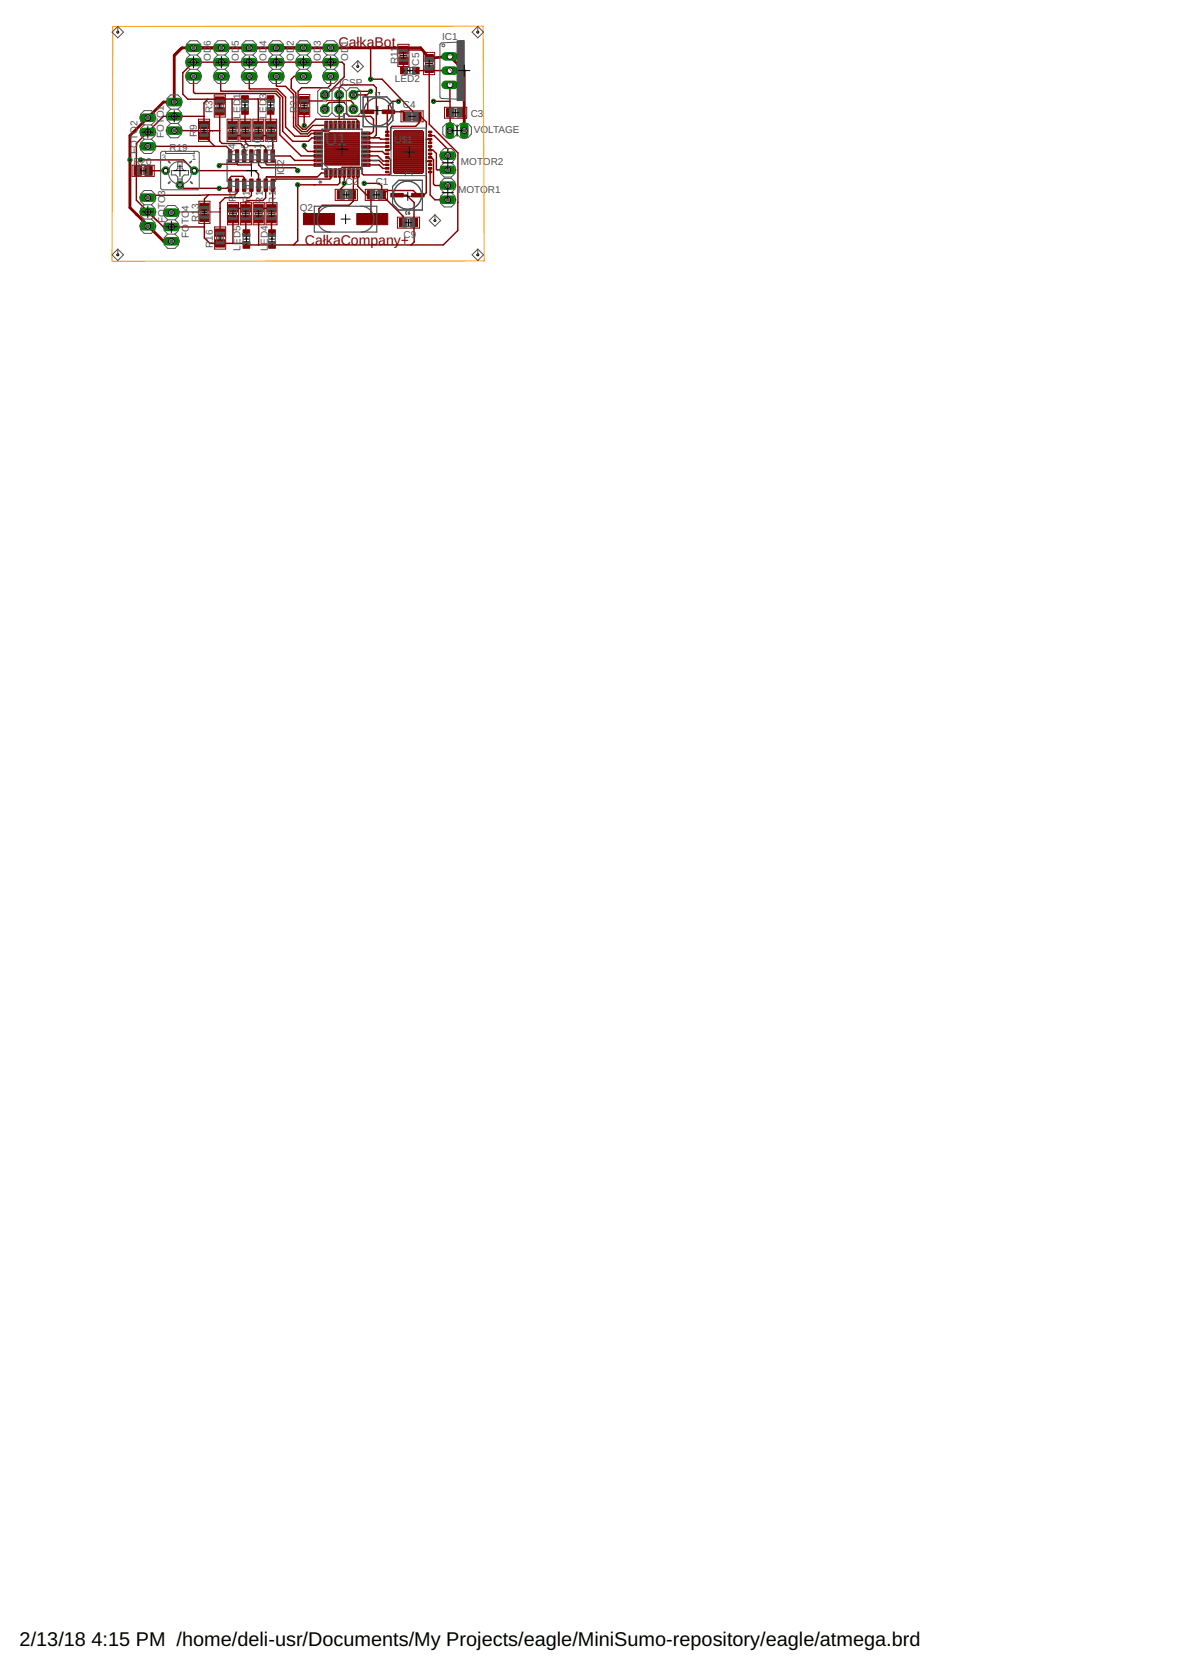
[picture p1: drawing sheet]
<svg xmlns="http://www.w3.org/2000/svg" width="210mm" height="297mm" viewBox="0 0 210 297" stroke-linecap="round" stroke-linejoin="round" font-family="sans-serif">
<defs><g id="words">
<g font-size="3.5">
<text x="3.5" y="292.5">2/13/18</text>
<text x="16.3" y="292.5">4:15 PM /home/deli-usr/Documents/My Projects/eagle/MiniSumo-repository/eagle/atmega.brd</text>
</g>
<text font-size="2.9" fill="#505050" x="57.8" y="25.8">U1</text>
<g font-size="2.5" fill="#800000">
<text x="60.2" y="8.4">CałkaBot</text>
<text x="54.2" y="43.5">CałkaCompany+</text>
</g>
<g font-size="1.8" fill="#505050">
<text x="37.5" y="10.8" transform="rotate(-90 37.5 10.8)">OD</text>
<text x="37.5" y="8.2" transform="rotate(-90 37.5 8.2)">6</text>
<text x="42.4" y="10.8" transform="rotate(-90 42.4 10.8)">OD</text>
<text x="42.4" y="8.2" transform="rotate(-90 42.4 8.2)">5</text>
<text x="47.4" y="10.8" transform="rotate(-90 47.4 10.8)">OD</text>
<text x="47.4" y="8.2" transform="rotate(-90 47.4 8.2)">4</text>
<text x="52.2" y="10.8" transform="rotate(-90 52.2 10.8)">OD</text>
<text x="52.2" y="8.2" transform="rotate(-90 52.2 8.2)">2</text>
<text x="57" y="10.8" transform="rotate(-90 57 10.8)">OD</text>
<text x="57" y="8.2" transform="rotate(-90 57 8.2)">3</text>
<text x="61.9" y="10.8" transform="rotate(-90 61.9 10.8)">OD</text>
<text x="61.9" y="8.2" transform="rotate(-90 61.9 8.2)">1</text>
<text x="70.7" y="11.4" transform="rotate(-90 70.7 11.4)">R11</text>
<text x="74.5" y="11.7" transform="rotate(-90 74.5 11.7)">C5</text>
<text x="78.6" y="7.1">IC1</text>
<text x="80.6" y="10.4" transform="rotate(-90 80.6 10.4)">1</text>
<text x="42.8" y="17.6" transform="rotate(-90 42.8 17.6)">1</text>
<text x="47.3" y="17.6" transform="rotate(-90 47.3 17.6)">3</text>
<text x="60.3" y="15.2">ICSP</text>
<text x="70.2" y="14.6">LED2</text>
<text x="80.6" y="15.5" transform="rotate(-90 80.6 15.5)">3</text>
<text x="80.6" y="12.9" transform="rotate(-90 80.6 12.9)">2</text>
<text x="35" y="23.1" transform="rotate(-90 35 23.1)">9</text>
<text x="37.8" y="20.1" transform="rotate(-90 37.8 20.1)">R3</text>
<text x="42.8" y="21.1" transform="rotate(-90 42.8 21.1)">LED</text>
<text x="47.3" y="21.1" transform="rotate(-90 47.3 21.1)">LED</text>
<text x="52.8" y="20" transform="rotate(-90 52.8 20)">R21</text>
<text x="71.6" y="19.2">C4</text>
<text x="83.7" y="20.8">C3</text>
<text x="84.2" y="23.7">VOLTAGE</text>
<text x="23.7" y="29.3">R20</text>
<text x="24.4" y="27.4" transform="rotate(-90 24.4 27.4)">FOTO2</text>
<text x="29.1" y="24.6" transform="rotate(-90 29.1 24.6)">FOTO1</text>
<text x="30.1" y="26.8">R19</text>
<text x="35" y="24.4" transform="rotate(-90 35 24.4)">R</text>
<text x="41.8" y="27.7" transform="rotate(-90 41.8 27.7)">R4</text>
<text x="44.1" y="27.7" transform="rotate(-90 44.1 27.7)">R6</text>
<text x="46.4" y="27.7" transform="rotate(-90 46.4 27.7)">R1</text>
<text x="46.4" y="25.4" transform="rotate(-90 46.4 25.4)">0</text>
<text x="48.7" y="27.7" transform="rotate(-90 48.7 27.7)">R12</text>
<text x="50.5" y="29.4" transform="rotate(-90 50.5 29.4)">2</text>
<text x="70.1" y="25.5">U$1</text>
<text x="81.9" y="29.3">MOTOR2</text>
<text x="41.9" y="35.9" transform="rotate(-90 41.9 35.9)">R</text>
<text x="41.9" y="34.6" transform="rotate(-90 41.9 34.6)">17</text>
<text x="50.5" y="31.2" transform="rotate(-90 50.5 31.2)">IC</text>
<text x="57.8" y="32.7" transform="rotate(-90 57.8 32.7)">*</text>
<text x="61.4" y="32.9">C2</text>
<text x="66.8" y="32.9">C1</text>
<text x="81.4" y="34.3">MOTOR1</text>
<text x="29.4" y="39.7" transform="rotate(-90 29.4 39.7)">FOTO3</text>
<text x="33.6" y="39.9" transform="rotate(-90 33.6 39.9)">TO</text>
<text x="33.6" y="37.4" transform="rotate(-90 33.6 37.4)">4</text>
<text x="35.3" y="39.5" transform="rotate(-90 35.3 39.5)">R1</text>
<text x="35.3" y="37.2" transform="rotate(-90 35.3 37.2)">3</text>
<text x="44.4" y="36.1" transform="rotate(-90 44.4 36.1)">R18</text>
<text x="46.7" y="36.2" transform="rotate(-90 46.7 36.2)">R14</text>
<text x="49" y="36.2" transform="rotate(-90 49 36.2)">R15</text>
<text x="53.3" y="37.4">Q2</text>
<text x="33.6" y="42.3" transform="rotate(-90 33.6 42.3)">FO</text>
<text x="37.9" y="44.1" transform="rotate(-90 37.9 44.1)">R16</text>
<text x="42.8" y="44.5" transform="rotate(-90 42.8 44.5)">LED5</text>
<text x="47.6" y="44.5" transform="rotate(-90 47.6 44.5)">LED4</text>
<text x="71.7" y="42.4">C9</text>
</g>
<g font-size="1.4" fill="#505050">
<text x="28.8" y="28.5">3</text>
<text x="34.1" y="28.5">1</text>
</g>
</g></defs>
<g fill="#800000" stroke="#800000" stroke-width=".18">
<path d="M67.2 33.9h1.3v1.5h-1.3z"/>
<path d="M65.3 33.9h1.3v1.5h-1.3z"/>
<path d="M59.9 33.9h1.4v1.5h-1.4z"/>
<path d="M61.8 33.9h1.4v1.5h-1.4z"/>
<path d="M81.3 19.3h1.3v1.5h-1.3z"/>
<path d="M79.4 19.3h1.3v1.5h-1.3z"/>
<path d="M73.5 19.9h1.3v1.5h-1.3z"/>
<path d="M71.6 19.9h1.3v1.5h-1.3z"/>
<path d="M75.5 9.7h1.5v1.3h-1.5z"/>
<path d="M75.5 11.6h1.5v1.3h-1.5z"/>
<path d="M73.2 34.4h2.2v.6h-2.2z"/>
<path d="M69.5 34.4h2.2v.6h-2.2z"/>
<path d="M64.2 19.6h2.2v.6h-2.2z"/>
<path d="M67.9 19.6h2.2v.6h-2.2z"/>
<path d="M71 38.8h1.3v1.5h-1.3z"/>
<path d="M72.9 38.8h1.3v1.5h-1.3z"/>
<path d="M46.9 26.6h.6v2.2h-.6z"/>
<path d="M46.9 31.8h.6v2.2h-.6z"/>
<path d="M48.2 26.6h.6v2.2h-.6z"/>
<path d="M45.7 26.6h.5v2.2h-.5z"/>
<path d="M44.4 26.6h.6v2.2h-.6z"/>
<path d="M48.2 31.8h.6v2.2h-.6z"/>
<path d="M45.7 31.8h.5v2.2h-.5z"/>
<path d="M44.4 31.8h.6v2.2h-.6z"/>
<path d="M41.8 26.6h.6v2.2h-.6z"/>
<path d="M41.8 31.8h.6v2.2h-.6z"/>
<path d="M43.1 26.6h.6v2.2h-.6z"/>
<path d="M40.6 26.6h.6v2.2h-.6z"/>
<path d="M43.1 31.8h.6v2.2h-.6z"/>
<path d="M40.6 31.8h.6v2.2h-.6z"/>
<path d="M42.9 19.1h1.2v1.2h-1.2z"/>
<path d="M42.9 17h1.2v1.2h-1.2z"/>
<path d="M71.2 12h1.2v1.1h-1.2z"/>
<path d="M73.3 12h1.2v1.1h-1.2z"/>
<path d="M47.5 19.1h1.2v1.2h-1.2z"/>
<path d="M47.5 17h1.2v1.2h-1.2z"/>
<path d="M47.8 40.9h1.1v1.1h-1.1z"/>
<path d="M47.8 42.9h1.1v1.2h-1.1z"/>
<path d="M43.2 40.9h1.2v1.1h-1.2z"/>
<path d="M43.2 42.9h1.2v1.2h-1.2z"/>
<path d="M53.9 38h5.5v1.9h-5.5z"/>
<path d="M63.4 38h5.5v1.9h-5.5z"/>
<path d="M45.1 23.5h1.6v1.3h-1.6z"/>
<path d="M45.1 21.5h1.6v1.4h-1.6z"/>
<path d="M70.9 8.2h1.6v1.3h-1.6z"/>
<path d="M70.9 10.1h1.6v1.4h-1.6z"/>
<path d="M47.4 23.5h1.6v1.3h-1.6z"/>
<path d="M47.4 21.5h1.6v1.4h-1.6z"/>
<path d="M35.5 36.1h1.6v1.3h-1.6z"/>
<path d="M35.5 38h1.6v1.3h-1.6z"/>
<path d="M45.2 36.4h1.6v1.3h-1.6z"/>
<path d="M45.2 38.3h1.6v1.3h-1.6z"/>
<path d="M47.5 36.4h1.6v1.3h-1.6z"/>
<path d="M47.5 38.3h1.6v1.3h-1.6z"/>
<path d="M38.3 40.7h1.6v1.3h-1.6z"/>
<path d="M38.3 42.6h1.6v1.3h-1.6z"/>
<path d="M40.6 36.4h1.6v1.3h-1.6z"/>
<path d="M40.6 38.3h1.6v1.3h-1.6z"/>
<path d="M42.9 36.4h1.6v1.3h-1.6z"/>
<path d="M42.9 38.3h1.6v1.3h-1.6z"/>
<path d="M25.7 29.5h1.4v1.7h-1.4z"/>
<path d="M23.8 29.5h1.3v1.7h-1.3z"/>
<path d="M38.2 19.1h1.7v1.3h-1.7z"/>
<path d="M38.2 17.2h1.7v1.3h-1.7z"/>
<path d="M40.5 23.5h1.6v1.3h-1.6z"/>
<path d="M40.5 21.5h1.6v1.4h-1.6z"/>
<path d="M42.8 23.5h1.6v1.3h-1.6z"/>
<path d="M42.8 21.5h1.6v1.4h-1.6z"/>
<path d="M35.5 23.5h1.6v1.3h-1.6z"/>
<path d="M35.5 21.5h1.6v1.4h-1.6z"/>
<path d="M68.5 30.4h.6v.3h-.6z"/>
<path d="M68.5 29.8h.6v.3h-.6z"/>
<path d="M68.5 29.1h.6v.3h-.6z"/>
<path d="M68.5 28.5h.6v.3h-.6z"/>
<path d="M68.5 27.8h.6v.3h-.6z"/>
<path d="M68.5 27.2h.6v.3h-.6z"/>
<path d="M68.5 26.5h.6v.3h-.6z"/>
<path d="M68.5 25.9h.6v.3h-.6z"/>
<path d="M68.5 25.3h.6v.2h-.6z"/>
<path d="M68.5 24.6h.6v.3h-.6z"/>
<path d="M68.5 23.9h.6v.3h-.6z"/>
<path d="M68.5 23.3h.6v.3h-.6z"/>
<path d="M76.2 30.4h.6v.3h-.6z"/>
<path d="M76.2 29.8h.6v.3h-.6z"/>
<path d="M76.2 29.1h.6v.3h-.6z"/>
<path d="M76.2 28.5h.6v.3h-.6z"/>
<path d="M76.2 27.8h.6v.3h-.6z"/>
<path d="M76.2 27.2h.6v.3h-.6z"/>
<path d="M76.2 26.5h.6v.3h-.6z"/>
<path d="M76.2 25.9h.6v.3h-.6z"/>
<path d="M76.2 25.3h.6v.2h-.6z"/>
<path d="M76.2 24.6h.6v.3h-.6z"/>
<path d="M76.2 23.9h.6v.3h-.6z"/>
<path d="M76.2 23.3h.6v.3h-.6z"/>
<path d="M57.7 30h.6v1.5h-.6z"/>
<path d="M58.5 30h.5v1.5h-.5z"/>
<path d="M59.4 30h.5v1.5h-.5z"/>
<path d="M60.1 30h.5v1.5h-.5z"/>
<path d="M60.9 30h.5v1.5h-.5z"/>
<path d="M61.7 30h.6v1.5h-.6z"/>
<path d="M62.5 30h.6v1.5h-.6z"/>
<path d="M63.3 30h.5v1.5h-.5z"/>
<path d="M64.3 29.1h1.5v.5h-1.5z"/>
<path d="M64.3 28.3h1.5v.5h-1.5z"/>
<path d="M64.3 27.5h1.5v.5h-1.5z"/>
<path d="M64.3 26.7h1.5v.5h-1.5z"/>
<path d="M64.3 25.9h1.5v.5h-1.5z"/>
<path d="M64.3 25.1h1.5v.5h-1.5z"/>
<path d="M64.3 24.3h1.5v.5h-1.5z"/>
<path d="M64.3 23.5h1.5v.5h-1.5z"/>
<path d="M63.3 21.5h.5v1.5h-.5z"/>
<path d="M62.5 21.5h.6v1.5h-.6z"/>
<path d="M61.7 21.5h.6v1.5h-.6z"/>
<path d="M60.9 21.5h.5v1.5h-.5z"/>
<path d="M60.1 21.5h.5v1.5h-.5z"/>
<path d="M59.4 21.5h.5v1.5h-.5z"/>
<path d="M58.5 21.5h.5v1.5h-.5z"/>
<path d="M57.7 21.5h.6v1.5h-.6z"/>
<path d="M55.8 23.5h1.5v.5h-1.5z"/>
<path d="M55.8 24.3h1.5v.5h-1.5z"/>
<path d="M55.8 25.1h1.5v.5h-1.5z"/>
<path d="M55.8 25.9h1.5v.5h-1.5z"/>
<path d="M55.8 26.7h1.5v.5h-1.5z"/>
<path d="M55.8 27.5h1.5v.5h-1.5z"/>
<path d="M55.8 28.3h1.5v.5h-1.5z"/>
<path d="M55.8 29.1h1.5v.5h-1.5z"/>
<path d="M53.3 19.1h1.6v1.3h-1.6z"/>
<path d="M53.3 17.2h1.6v1.3h-1.6z"/>
</g>
<g fill="none" stroke="#800000" stroke-width=".18">
<path d="M51.8 15v.7M58.9 18.2h2.2l.5 .4M61.8 17.9l-3.6-.1-.1 .1h-.9M69 19.9l-.2 .2v4M71.6 19.9h.1M35.3 23.2h2.5M39.1 37.7h-7.4l-.1 .1h-1.1M43.4 31.6v.5M47.2 32.6v.3M47.3 31.5h9.1M48.5 32.5v.4M48.5 36.8l-.3 .2"/>
<path d="M55.2 26.9h.1M55.7 23.2h2.4M55.7 32.9h.3M56.4 29.3h.2M56.4 28.5h.2M56.6 26.9l-.1 .1M57.7 24.5h6.1M57.7 29.2h6.1M57.7 29.1h6.1M57.7 28.9h6.1M57.7 28.8h6.1M57.7 28.7h6.1"/>
<path d="M57.7 28.6h6.1M57.7 28.5h6.1M57.7 28.3h6.1M57.7 28.2h6.1M57.7 28.1h6.1M57.7 28h6.1M57.7 27.9h6.1M57.7 27.7h6.1M57.7 27.6h6.1M57.7 27.5h6.1M57.7 27.4h6.1M57.7 27.3h6.1"/>
<path d="M57.7 27.1h6.1M57.7 27h6.1M57.7 26.9h6.1M57.7 26.8h6.1M57.7 26.6h6.1M57.7 26.5h6.1M57.7 26.4h6.1M57.7 26.3h6.1M57.7 26.2h6.1M57.7 26.1h6.1M57.7 25.9h6.1M57.7 25.8h6.1"/>
<path d="M57.7 25.7h6.1M57.7 25.6h6.1M57.7 25.4h6.1M57.7 25.3h6.1M57.7 25.2h6.1M57.7 25.1h6.1M57.7 25h6.1M57.7 24.8h6.1M57.7 24.7h6.1M57.7 24.6h6.1M57.7 24.4h6.1M57.7 24.2h6.1"/>
<path d="M57.7 24.1h6.1M57.7 24h6.1M57.7 23.9h6.1M57.7 23.8h6.1M58.5 23.6h5.3v5.7h-6.1v-5.7h6.1M60.3 30.2l.1 .6M60.4 30.8v1.7M61.9 30.5l.1 .3M65 27.7h.4M67.4 24.5h-2.4M68.8 26l-.1 .1M68.8 29.3h-.2"/>
<path d="M69.5 22.6l-.1 .1M69.9 24.5h5.4M69.9 29.3h5.4M69.9 30.5h5.4M69.9 30.4h5.4M69.9 30.3h5.4M69.9 30.1h5.4M69.9 30h5.4M69.9 29.9h5.4M69.9 29.8h5.4M69.9 29.7h5.4M69.9 29.5h5.4"/>
<path d="M69.9 29.4h5.4M69.9 29.2h5.4M69.9 29.1h5.4M69.9 28.9h5.4M69.9 28.8h5.4M69.9 28.7h5.4M69.9 28.6h5.4M69.9 28.5h5.4M69.9 28.3h5.4M69.9 28.2h5.4M69.9 28.1h5.4M69.9 28h5.4"/>
<path d="M69.9 27.9h5.4M69.9 27.7h5.4M69.9 27.6h5.4M69.9 27.5h5.4M69.9 27.4h5.4M69.9 27.3h5.4M69.9 27.1h5.4M69.9 27h5.4M69.9 26.9h5.4M69.9 26.8h5.4M69.9 26.6h5.4M69.9 26.5h5.4"/>
<path d="M69.9 26.4h5.4M69.9 26.3h5.4M69.9 26.2h5.4M69.9 26.1h5.4M69.9 25.9h5.4M69.9 25.8h5.4M69.9 25.7h5.4M69.9 25.6h5.4M69.9 25.4h5.4M69.9 25.3h5.4M69.9 25.2h5.4M69.9 25.1h5.4"/>
<path d="M69.9 25h5.4M69.9 24.8h5.4M69.9 24.7h5.4M69.9 24.6h5.4M69.9 24.4h5.4M69.9 24.2h5.4M69.9 24.1h5.4M69.9 24h5.4M69.9 23.9h5.4M69.9 23.8h5.4M69.9 23.6h5.4M69.9 23.5h5.4"/>
<path d="M70 30.6h5.2M70 23.4h5.2M70.1 30.8h5M70.1 23.3h5M70.2 23.2h4.8l.3 .3v7.1l-.3 .2h-4.8l-.3-.2v-7.1zM74.3 34.7h.6M75.8 28.6h.7M75.8 24.7v9.5M76 24.7h.5"/>
</g>
<g fill="none" stroke="#800000" stroke-width=".25">
<path d="M32.1 8.5l-1.1 1.2v.2M34.4 13.6v2.8l.2 .2h14.4l.7 .8v6.6l3.8 3.7h3.1M36.9 17.6l-.6 .7v3.9l.1-.3M39.1 19.8v5.3l.4 .4h3.3l.6 .6v1.6M39.3 13.6l-.1 .1v2.4l.1 .1h9.8l1.1 1.1v6l1.8 1.8h2.8l.6-.6h1.2M41.3 17.6v4.6M43.5 19.7l.1 2.5M44.3 13.6l.1 2.2h4.9l1.5 1.5v5.3l1.6 1.6h2.4l.5-.5h1.3M45.8 17.6l.1 4.6M48.1 17.6h-8.8l-.2 .3M48.1 19.7v2.4l.1 .1M49.1 13.6v1.6l.1 .1h1.6l1.4 1.5v5.7l1.3 1.3h1.2l.6-.6 3.1 .1 .4-.4v-.6"/>
<path d="M53.9 13.6h-1.6l-.5 .5v1.6l.8 .8v5.9l1 1h.9l1.1-1.1h2.4M54.1 17.8l.1 .1h3M57.7 16.9h.3l3.2-3.2v-2.3l-.4-.4h-26.4l-1.9 1.9v3.8l.9 .9h6.3M58.8 13.6v1.5l-.5 .5h-4.7l-.6 .6v6l.8 .8h.5l1.8-1.8h7.2l.3 .2v.9M58.9 18.2h-.4l-.8 .8v.4M60.3 16.9v-1.3l.5-.5h5.6l.5 .5v8.4l-.5 .5M60.3 19.4v1.8M61.6 18.8v1.4l.5 .5h3.8l.5 .5v2.1l-.4 .4h-1M61.8 17.9h.5l.5 .5v1M63.5 16.2h2.4l-.7 .7h-2.4zM64.9 16.9l.5 .5v2.5M65.4 19.9h-.1"/>
<path d="M65.7 8.5l.2 .1M65.9 8.5v5.6h2l6.3 6.6M70.8 18h-1l-.8 .8v1.1h2.6M71.7 8.9h3.4l1.2 1.5M71.7 19.9l.6 .8M71.7 10.8l.1 1.8M73.9 12.6h2.4M77 18h3M80 12.6h-3.4l-.3-.4v9.9l5.1 5.1v13.8l-2.6 2.5h-35l-.3-.2h-6.2l-1-1v-3.6M80 18v5.2M80 15.1v2.9M23.1 36.9l3.2 3.3 2.8 2.7"/>
<path d="M24.2 30.1l.3 .3M24.2 30.1h.1M25 28.4h7.6l1.9 1.9h10.8l.7 .7v1.9M26.3 37.7l1.6 1.5M26.3 26h13.9l.7 .6v1.1M27.9 39.2l1.2 1.1h7.2M29.4 30.3l-3 .1M31 23.2h4.3M32 32.9l.6 .6h7.7l.6-.6v-1.3l.2-.3h2.1l.2 .3v1.3M36.2 24.2l.1-.1 1.9 1.9M36.3 20.7h-7.2l-4.9 4.8v10.1l3.7 3.6M37.1 34.6l-10.4 .1-.4 .4"/>
<path d="M37.1 34.6l-.8 .8v1.4M37.3 23.2h1.8M39.1 36v5.4M39.1 37v.1M41.3 24.1h2.3v1.2l.6 .6h2.6l.4 .4v2.8l.3 .2h8.9M41.4 38.9v4.4M42.1 32.9v1.3l-.3 .4h-4.7M42.1 27.7v1.5M42.1 29.2h-2.9l-.2 .2M43.7 38.9v2.5h.1M44.7 27.7v1.5l-.1 .1h-2.3l-.2-.1M44.7 32.9v1.9l-.4 .3h-4.3l-.9 .9"/>
<path d="M45.9 24.1h2.3l.3 .3v3.3h3.1l.8 .8M46 27.7v1.6l.5 .5h6l.4 .5M46 38.9v4.6M46 37h2.3M47.2 32.9v2.2l-.5 .5h-2.8l-.2 .3v1.1h-2.3M48.3 38.9v2.5M48.5 32.9l-.1 4M52.2 20.9v.1M52.4 28.5h4M52.4 28.5h.1M54.1 25.9v.4l.6 .6h1.9M54.1 20v2.3"/>
<path d="M58 30.8h-.9l-.7 .6h-9l-.2 1.2M58.8 30.8v.9l-.2 .1h-9.5l-.6 .7M60.4 30.8v1.7l-.4 .4h-7.1v9.9l-.7 .7M61.2 30.8v2.2l-.6 .5v1.1M61.2 32.6h.1M62.4 29.7l-.4 .4v.7M62.8 33.9l-.3 .7 .3-.2M62.8 30.8v5l-.7 .7h-4.8l-.6 .6v1.8M63.6 30.8v2.3l1.5 1.5h.8v4.1l.3 .2M64.1 29.8h.1M64.1 29.8l-3.3-.1-.5 .5M64.7 32.6h2.7l.4 .4v1.6"/>
<path d="M65 26.9h3l.4 .4h.4M65 26.1h3.7M65 25.3l3.8 .1M65 29.3h2.4l.6 .6h.8M65 28.5h2.4l.7 .8h.7M65.4 27.7h1.7l1 .9h.7M65.4 24.5h2l.2 .2h1.2M67.8 34.6l1.1-.7h4.5l.9 .8M67.8 34.6l3.8 3.8v1.2M68.3 34.5l-.5 .1M68.8 28h.2l.4 .4v2.4l-.2 .3h-4.6l-.3-.3v-.7l-.2-.3M68.9 20l-.1 4.1"/>
<path d="M69.4 22.7v3.8l-.1 .2h-.5M70.6 34.7h1.7l1.3 1.3v7l-.5 .5M74.2 20.7h.6l1 1v12.5l-.5 .5h-.4M74.2 20.7l.3 1.1-.6 .7h-4.2l-.2 .1M75.8 28.7l.7-.1v.7M75.8 24.8l.7-.1v.7M76.5 26v.7h.5l.6 .6v2.8l.1 .1h1.9M76.5 23.5v.6h.7l2.4 2.4v1.2M76.5 27.3v.7h.1l.4 .4v4.3l.3 .3h2.3M76.5 29.9v4.8l.8 .8h2.3"/>
</g>
<path d="M71.3 8.5l.4 .4M71.5 8.5l.3 .4M24.3 38.2h.1M81.9 20l.6 .6M82.5 23.2v-10.6l-2.5-2.6-3.7 .4-1.5-1.9h-42.4l-1.4 1.4v8.2h-1.9l-6 6v12.8l6 6h1.4" fill="none" stroke="#800000" stroke-width=".51"/>
<path d="M79.2 10h1.5" fill="none" stroke="#008000" stroke-width="1.5"/>
<circle cx="80" cy="10" r=".51" fill="#fff" stroke="#000" stroke-width=".18"/>
<path d="M79.2 12.6h1.5" fill="none" stroke="#008000" stroke-width="1.5"/>
<circle cx="80" cy="12.6" r=".51" fill="#fff" stroke="#000" stroke-width=".18"/>
<path d="M79.2 15.1h1.5" fill="none" stroke="#008000" stroke-width="1.5"/>
<circle cx="80" cy="15.1" r=".51" fill="#fff" stroke="#000" stroke-width=".18"/>
<path d="M30.2 23.2h1.5" fill="none" stroke="#008000" stroke-width="1.5"/>
<circle cx="31" cy="23.2" r=".51" fill="#fff" stroke="#000" stroke-width=".18"/>
<path d="M30.2 20.7h1.5" fill="none" stroke="#008000" stroke-width="1.5"/>
<circle cx="31" cy="20.7" r=".51" fill="#fff" stroke="#000" stroke-width=".18"/>
<path d="M30.2 18.1h1.5" fill="none" stroke="#008000" stroke-width="1.5"/>
<circle cx="31" cy="18.1" r=".51" fill="#fff" stroke="#000" stroke-width=".18"/>
<path d="M43.5 8.5h1.6" fill="none" stroke="#008000" stroke-width="1.5"/>
<circle cx="44.3" cy="8.5" r=".51" fill="#fff" stroke="#000" stroke-width=".18"/>
<path d="M43.5 11h1.6" fill="none" stroke="#008000" stroke-width="1.5"/>
<circle cx="44.3" cy="11" r=".51" fill="#fff" stroke="#000" stroke-width=".18"/>
<path d="M43.5 13.6h1.6" fill="none" stroke="#008000" stroke-width="1.5"/>
<circle cx="44.3" cy="13.6" r=".51" fill="#fff" stroke="#000" stroke-width=".18"/>
<path d="M38.6 8.5h1.5" fill="none" stroke="#008000" stroke-width="1.5"/>
<circle cx="39.3" cy="8.5" r=".51" fill="#fff" stroke="#000" stroke-width=".18"/>
<path d="M38.6 11h1.5" fill="none" stroke="#008000" stroke-width="1.5"/>
<circle cx="39.3" cy="11" r=".51" fill="#fff" stroke="#000" stroke-width=".18"/>
<path d="M38.6 13.6h1.5" fill="none" stroke="#008000" stroke-width="1.5"/>
<circle cx="39.3" cy="13.6" r=".51" fill="#fff" stroke="#000" stroke-width=".18"/>
<path d="M33.6 8.5h1.6" fill="none" stroke="#008000" stroke-width="1.5"/>
<circle cx="34.4" cy="8.5" r=".51" fill="#fff" stroke="#000" stroke-width=".18"/>
<path d="M33.6 11h1.6" fill="none" stroke="#008000" stroke-width="1.5"/>
<circle cx="34.4" cy="11" r=".51" fill="#fff" stroke="#000" stroke-width=".18"/>
<path d="M33.6 13.6h1.6" fill="none" stroke="#008000" stroke-width="1.5"/>
<circle cx="34.4" cy="13.6" r=".51" fill="#fff" stroke="#000" stroke-width=".18"/>
<path d="M25.5 26h1.5" fill="none" stroke="#008000" stroke-width="1.5"/>
<circle cx="26.3" cy="26" r=".51" fill="#fff" stroke="#000" stroke-width=".18"/>
<path d="M25.5 23.5h1.5" fill="none" stroke="#008000" stroke-width="1.5"/>
<circle cx="26.3" cy="23.5" r=".51" fill="#fff" stroke="#000" stroke-width=".18"/>
<path d="M25.5 20.9h1.5" fill="none" stroke="#008000" stroke-width="1.5"/>
<circle cx="26.3" cy="20.9" r=".51" fill="#fff" stroke="#000" stroke-width=".18"/>
<path d="M25.5 35.1h1.5" fill="none" stroke="#008000" stroke-width="1.5"/>
<circle cx="26.3" cy="35.1" r=".51" fill="#fff" stroke="#000" stroke-width=".18"/>
<path d="M25.5 37.7h1.5" fill="none" stroke="#008000" stroke-width="1.5"/>
<circle cx="26.3" cy="37.7" r=".51" fill="#fff" stroke="#000" stroke-width=".18"/>
<path d="M25.5 40.2h1.5" fill="none" stroke="#008000" stroke-width="1.5"/>
<circle cx="26.3" cy="40.2" r=".51" fill="#fff" stroke="#000" stroke-width=".18"/>
<path d="M29.7 37.8h1.5" fill="none" stroke="#008000" stroke-width="1.5"/>
<circle cx="30.5" cy="37.8" r=".51" fill="#fff" stroke="#000" stroke-width=".18"/>
<path d="M29.7 40.3h1.5" fill="none" stroke="#008000" stroke-width="1.5"/>
<circle cx="30.5" cy="40.3" r=".51" fill="#fff" stroke="#000" stroke-width=".18"/>
<path d="M29.7 42.9h1.5" fill="none" stroke="#008000" stroke-width="1.5"/>
<circle cx="30.5" cy="42.9" r=".51" fill="#fff" stroke="#000" stroke-width=".18"/>
<circle cx="57.7" cy="19.4" r=".83" fill="#008000" stroke="#008000" stroke-width=".18"/>
<circle cx="57.7" cy="19.4" r=".51" fill="#fff" stroke="#000" stroke-width=".18"/>
<circle cx="57.7" cy="16.9" r=".83" fill="#008000" stroke="#008000" stroke-width=".18"/>
<circle cx="57.7" cy="16.9" r=".51" fill="#fff" stroke="#000" stroke-width=".18"/>
<circle cx="60.3" cy="19.4" r=".83" fill="#008000" stroke="#008000" stroke-width=".18"/>
<circle cx="60.3" cy="19.4" r=".51" fill="#fff" stroke="#000" stroke-width=".18"/>
<circle cx="60.3" cy="16.9" r=".83" fill="#008000" stroke="#008000" stroke-width=".18"/>
<circle cx="60.3" cy="16.9" r=".51" fill="#fff" stroke="#000" stroke-width=".18"/>
<circle cx="62.8" cy="19.4" r=".83" fill="#008000" stroke="#008000" stroke-width=".18"/>
<circle cx="62.8" cy="19.4" r=".51" fill="#fff" stroke="#000" stroke-width=".18"/>
<circle cx="62.8" cy="16.9" r=".83" fill="#008000" stroke="#008000" stroke-width=".18"/>
<circle cx="62.8" cy="16.9" r=".51" fill="#fff" stroke="#000" stroke-width=".18"/>
<path d="M80 22.5v1.5" fill="none" stroke="#008000" stroke-width="1.5"/>
<circle cx="80" cy="23.2" r=".51" fill="#fff" stroke="#000" stroke-width=".18"/>
<path d="M82.5 22.5v1.5" fill="none" stroke="#008000" stroke-width="1.5"/>
<circle cx="82.5" cy="23.2" r=".51" fill="#fff" stroke="#000" stroke-width=".18"/>
<path d="M58 8.5h1.5" fill="none" stroke="#008000" stroke-width="1.5"/>
<circle cx="58.8" cy="8.5" r=".51" fill="#fff" stroke="#000" stroke-width=".18"/>
<path d="M58 11h1.5" fill="none" stroke="#008000" stroke-width="1.5"/>
<circle cx="58.8" cy="11" r=".51" fill="#fff" stroke="#000" stroke-width=".18"/>
<path d="M58 13.6h1.5" fill="none" stroke="#008000" stroke-width="1.5"/>
<circle cx="58.8" cy="13.6" r=".51" fill="#fff" stroke="#000" stroke-width=".18"/>
<path d="M48.3 8.5h1.6" fill="none" stroke="#008000" stroke-width="1.5"/>
<circle cx="49.1" cy="8.5" r=".51" fill="#fff" stroke="#000" stroke-width=".18"/>
<path d="M48.3 11h1.6" fill="none" stroke="#008000" stroke-width="1.5"/>
<circle cx="49.1" cy="11" r=".51" fill="#fff" stroke="#000" stroke-width=".18"/>
<path d="M48.3 13.6h1.6" fill="none" stroke="#008000" stroke-width="1.5"/>
<circle cx="49.1" cy="13.6" r=".51" fill="#fff" stroke="#000" stroke-width=".18"/>
<path d="M53.2 8.5h1.5" fill="none" stroke="#008000" stroke-width="1.5"/>
<circle cx="53.9" cy="8.5" r=".51" fill="#fff" stroke="#000" stroke-width=".18"/>
<path d="M53.2 11h1.5" fill="none" stroke="#008000" stroke-width="1.5"/>
<circle cx="53.9" cy="11" r=".51" fill="#fff" stroke="#000" stroke-width=".18"/>
<path d="M53.2 13.6h1.5" fill="none" stroke="#008000" stroke-width="1.5"/>
<circle cx="53.9" cy="13.6" r=".51" fill="#fff" stroke="#000" stroke-width=".18"/>
<path d="M78.8 33h1.5" fill="none" stroke="#008000" stroke-width="1.5"/>
<circle cx="79.6" cy="33" r=".51" fill="#fff" stroke="#000" stroke-width=".18"/>
<path d="M78.8 35.5h1.5" fill="none" stroke="#008000" stroke-width="1.5"/>
<circle cx="79.6" cy="35.5" r=".51" fill="#fff" stroke="#000" stroke-width=".18"/>
<path d="M78.8 27.7h1.5" fill="none" stroke="#008000" stroke-width="1.5"/>
<circle cx="79.6" cy="27.7" r=".51" fill="#fff" stroke="#000" stroke-width=".18"/>
<path d="M78.8 30.2h1.5" fill="none" stroke="#008000" stroke-width="1.5"/>
<circle cx="79.6" cy="30.2" r=".51" fill="#fff" stroke="#000" stroke-width=".18"/>
<circle cx="34.5" cy="30.3" r=".71" fill="#008000" stroke="#008000" stroke-width=".18"/>
<circle cx="34.5" cy="30.3" r=".4" fill="#fff" stroke="#000" stroke-width=".18"/>
<circle cx="29.4" cy="30.3" r=".71" fill="#008000" stroke="#008000" stroke-width=".18"/>
<circle cx="29.4" cy="30.3" r=".4" fill="#fff" stroke="#000" stroke-width=".18"/>
<circle cx="32" cy="32.9" r=".71" fill="#008000" stroke="#008000" stroke-width=".18"/>
<circle cx="32" cy="32.9" r=".4" fill="#fff" stroke="#000" stroke-width=".18"/>
<circle cx="23.1" cy="28.4" r=".38" fill="#008000" stroke="#008000" stroke-width=".18"/>
<circle cx="23.1" cy="28.4" r=".17" fill="#fff" stroke="#000" stroke-width=".18"/>
<circle cx="25" cy="28.4" r=".38" fill="#008000" stroke="#008000" stroke-width=".18"/>
<circle cx="25" cy="28.4" r=".17" fill="#fff" stroke="#000" stroke-width=".18"/>
<circle cx="64.7" cy="32.6" r=".38" fill="#008000" stroke="#008000" stroke-width=".18"/>
<circle cx="64.7" cy="32.6" r=".17" fill="#fff" stroke="#000" stroke-width=".18"/>
<circle cx="61.2" cy="32.6" r=".38" fill="#008000" stroke="#008000" stroke-width=".18"/>
<circle cx="61.2" cy="32.6" r=".17" fill="#fff" stroke="#000" stroke-width=".18"/>
<circle cx="65.9" cy="14.1" r=".38" fill="#008000" stroke="#008000" stroke-width=".18"/>
<circle cx="65.9" cy="14.1" r=".17" fill="#fff" stroke="#000" stroke-width=".18"/>
<circle cx="65.9" cy="16.2" r=".38" fill="#008000" stroke="#008000" stroke-width=".18"/>
<circle cx="65.9" cy="16.2" r=".17" fill="#fff" stroke="#000" stroke-width=".18"/>
<circle cx="52.9" cy="30.3" r=".38" fill="#008000" stroke="#008000" stroke-width=".18"/>
<circle cx="52.9" cy="30.3" r=".17" fill="#fff" stroke="#000" stroke-width=".18"/>
<circle cx="52.9" cy="32.9" r=".38" fill="#008000" stroke="#008000" stroke-width=".18"/>
<circle cx="52.9" cy="32.9" r=".17" fill="#fff" stroke="#000" stroke-width=".18"/>
<circle cx="54.1" cy="25.9" r=".38" fill="#008000" stroke="#008000" stroke-width=".18"/>
<circle cx="54.1" cy="25.9" r=".17" fill="#fff" stroke="#000" stroke-width=".18"/>
<circle cx="54.1" cy="22.3" r=".38" fill="#008000" stroke="#008000" stroke-width=".18"/>
<circle cx="54.1" cy="22.3" r=".17" fill="#fff" stroke="#000" stroke-width=".18"/>
<circle cx="70.8" cy="18" r=".38" fill="#008000" stroke="#008000" stroke-width=".18"/>
<circle cx="70.8" cy="18" r=".17" fill="#fff" stroke="#000" stroke-width=".18"/>
<circle cx="77" cy="18" r=".38" fill="#008000" stroke="#008000" stroke-width=".18"/>
<circle cx="77" cy="18" r=".17" fill="#fff" stroke="#000" stroke-width=".18"/>
<circle cx="39" cy="33.5" r=".38" fill="#008000" stroke="#008000" stroke-width=".18"/>
<circle cx="39" cy="33.5" r=".17" fill="#fff" stroke="#000" stroke-width=".18"/>
<circle cx="39" cy="29.4" r=".38" fill="#008000" stroke="#008000" stroke-width=".18"/>
<circle cx="39" cy="29.4" r=".17" fill="#fff" stroke="#000" stroke-width=".18"/>
<g fill="none" stroke="#800000" stroke-width=".18">
<path d="M38.1 16.9h1.9v3.9h-1.9zM53.1 16.8h2v3.9h-2zM70.7 7.9h2v3.9h-2zM71.3 19.7h3.9v2h-3.9zM75.3 9.3h2v4h-2zM79 19.1h4v1.9h-4zM23.5 29.4h3.9v1.9h-3.9zM35.3 21.2h2v3.9h-2zM35.3 35.8h2v3.9h-2zM40.4 21.2h1.9v3.9h-1.9zM40.4 36h2v4h-2zM42.7 21.2h1.9v3.9h-1.9z"/>
<path d="M42.7 36h2v4h-2zM44.9 21.2h2v3.9h-2zM45 36h2v4h-2zM47.2 21.2h2v3.9h-2zM47.3 36h1.9v4h-1.9zM59.6 33.7h3.9v1.9h-3.9zM64.9 33.7h4v1.9h-4zM70.6 38.6h4v2h-4zM38.1 40.3h2v4h-2z"/>
</g>
<g fill="none" stroke="#505050" stroke-width=".21">
<path d="M64.5 19.3v-2.1h4.2l1.1 1.1v1M64.7 19.3a2.48 2.48 0 0 1 2.5-1.9 2.48 2.48 0 0 1 2.4 2M40.4 28.4h8.6v3.8h-8.6zM40.4 28.9h8.6M55.9 36.7h11.1v4.6h-11.1zM58.7 36.7a2.3 2.3 0 0 0-2.3 2.2 2.3 2.3 0 0 0 2.3 2.4M64.2 36.7a2.3 2.3 0 0 1 2.3 2.3 2.3 2.3 0 0 1-2.3 2.3M69.6 20.4a2.51 2.51 0 0 1-2.4 2 2.51 2.51 0 0 1-2.5-2M69.8 35.2v1l1.1 1.1h4.2v-2.1M69.8 20.4v1l-1.1 1.1h-4.2v-2.1M70 35.2a2.47 2.47 0 0 0 2.4 2 2.47 2.47 0 0 0 2.5-2M74.9 34.1a2.51 2.51 0 0 0-2.5-1.9 2.51 2.51 0 0 0-2.4 2"/>
<path d="M75.1 34.1v-2.1h-4.2l-1.1 1.1v1.1"/>
</g>
<g fill="none" stroke="#505050" stroke-width=".18">
<path d="M30.3 19.4l-.6-.6v-1.3l.6-.6h1.3l.6 .6v1.3l-.6 .6M30.3 19.4l-.6 .6v1.3l.6 .6M30.3 19.4h1.3M31.6 19.4l.6 .6v1.3l-.6 .6M33.8 9.8h1.2M33.8 12.3h1.2M33.8 9.8l-.7-.7v-1.2l.7-.7h1.2l.7 .7v1.2l-.7 .7M33.8 12.3l-.7 .6v1.3l.7 .6h1.2l.7-.6v-1.3l-.7-.6M33.8 9.8l-.7 .6v1.3l.7 .6M35 9.8l.7 .6v1.3l-.7 .6M38.4 18.1v1.5M38.7 9.8l-.6-.7v-1.2l.6-.7h1.3l.6 .7v1.2l-.6 .7"/>
<path d="M38.7 9.8h1.3M38.7 12.3h1.3M38.7 12.3l-.6 .6v1.3l.6 .6h1.3l.6-.6v-1.3l-.6-.6M38.7 9.8l-.6 .6v1.3l.6 .6M39.7 18.1v1.5M40 9.8l.6 .6v1.3l-.6 .6M42.9 18.1v1.1M43.2 19.6l.3-.3h.2l.2 .3M43.2 17.7l.3 .3h.2l.2-.3M43.7 9.8l-.7-.7v-1.2l.7-.7h1.2l.7 .7v1.2l-.7 .7M43.7 12.3l-.7 .6v1.3l.7 .6h1.2l.7-.6v-1.3l-.7-.6M43.7 9.8h1.2"/>
<path d="M43.7 12.3h1.2M43.7 9.8l-.7 .6v1.3l.7 .6M44.1 18.2v1.4M44.9 9.8l.7 .6v1.3l-.7 .6M47.5 18.1v1.1M47.8 19.6l.2-.3h.3l.2 .3M47.8 17.7l.2 .3h.3l.2-.3M48.5 9.8h1.2M48.5 12.3h1.2M48.5 9.8l-.7-.7v-1.2l.7-.7h1.2l.7 .7v1.2l-.7 .7M48.5 12.3l-.7 .6v1.3l.7 .6h1.2l.7-.6v-1.3l-.7-.6M48.5 9.8l-.7 .6v1.3l.7 .6"/>
<path d="M48.7 18.2v1.4M49.7 9.8l.7 .6v1.3l-.7 .6M53.3 9.8h1.3M53.3 12.3h1.3M53.3 9.8l-.6-.7v-1.2l.6-.7h1.3l.6 .7v1.2l-.6 .7M53.3 12.3l-.6 .6v1.3l.6 .6h1.3l.6-.6v-1.3l-.6-.6M53.3 9.8l-.6 .6v1.3l.6 .6M53.4 18.1v1.4M54.6 9.8l.6 .6v1.3l-.6 .6M54.7 18.1v1.4M58.1 9.8h1.3M58.1 12.3h1.3"/>
<path d="M58.1 9.8l-.6-.7v-1.2l.6-.7h1.3l.6 .7v1.2l-.6 .7M58.1 12.3l-.6 .6v1.3l.6 .6h1.3l.6-.6v-1.3l-.6-.6M58.1 9.8l-.6 .6v1.3l.6 .6M59 16.2l-.6-.6h-1.3l-.6 .6v3.8l.6 .7h1.3l.6-.7M59 16.2l.6-.6h1.3l.7 .6M59 16.2v3.8M59.4 9.8l.6 .6v1.3l-.6 .6M61.6 16.2l.6-.6h1.3l.6 .6v3.8l-.6 .7h-1.3l-.6-.7M61.6 16.2v3.8M64.5 17.2h4.2l1.1 1.1v3.1l-1.1 1.1h-4.2zM67 16.4l-.2 .2v.3h.2M67.2 16.5l.3-.1-.1 .5"/>
<path d="M71.1 9.1v1.4M71.9 12.2l.3 .3v.3l-.3 .1M71.9 13.1h1.4M72.3 12h1.1M72.3 9.1v1.4M73.8 12.2l-.3 .3v.3l.3 .1M75.6 10.9v.8M76.9 10.9v.8M80.6 19.4h.7M81.4 7.5l-3 .1-.2 .3v9.4l.2 .2 3 .1M24.7 31h1.5M24.7 29.7h1.5"/>
<path d="M25.6 22.2l-.6-.6v-1.3l.6-.6h1.3l.6 .6v1.3l-.6 .6M25.6 22.2l-.6 .6v1.3l.6 .6M25.6 24.7l-.6 .7v1.2l.6 .7h1.3l.6-.7v-1.2l-.6-.7M25.6 36.4l-.6-.6v-1.3l.6-.6h1.3l.6 .6v1.3l-.6 .6M25.6 36.4l-.6 .6v1.3l.6 .6M25.6 38.9l-.6 .7v1.3l.6 .6h1.3l.6-.6v-1.3l-.6-.7M25.6 24.7h1.3M25.6 22.2h1.3M25.6 36.4h1.3M25.6 38.9h1.3M26.9 22.2l.6 .6v1.3l-.6 .6M26.9 36.4l.6 .6v1.3l-.6 .6"/>
<path d="M28.8 26.9h6.4l.2 .3v6.3l-.2 .2h-6.4l-.2-.2v-6.3zM29.4 26.9v.4h5.1v-.4M29.8 39.1l-.6-.7v-1.2l.6-.7h1.3l.6 .7v1.2l-.6 .7M29.8 39.1h1.3M29.8 39.1l-.6 .6v1.3l.6 .6M30.3 21.9l-.6 .7v1.3l.6 .6h1.3l.6-.6v-1.3l-.6-.7M30.3 21.9h1.3M31.1 39.1l.6 .6v1.3l-.6 .6M31.6 28.8h.8v1.2l.3 .3h.8v.8h-.8l-.3 .4v1.1h-.8v-1.1l-.4-.4h-.7v-.8h.7l.4-.3zM31.6 31.8h.8M31.6 29.6h.8M35.6 22.4v1.5"/>
<path d="M35.7 37v1.5M36.9 22.4v1.5M37 37v1.5M40.7 22.4v1.5M40.8 37.3v1.4M42 22.4v1.5M42 37.3v1.4M43 22.4v1.5M43.1 37.3v1.4M44.3 22.4v1.5M44.3 37.3v1.4M45.3 22.4v1.5"/>
<path d="M45.3 37.3v1.4M46.5 22.4v1.5M46.6 37.3v1.4M47.6 22.4v1.5M47.6 37.3v1.4M48.8 22.4v1.5M48.9 37.3v1.4M54.5 27.7h1M57.2 24.3h-1v.4h1M57.2 29.1h-1v.4h1M57.2 23h7.1v7.1h-7.1zM57.2 23.5h-1v.5h1"/>
<path d="M57.2 25.1h-1v.4h1M57.2 25.9h-1v.4h1M57.2 26.7h-1v.5h1M57.2 27.5h-1v.4h1M57.2 28.3h-1v.4h1M57.2 28.8l1.3 1.3M57.6 29.1l.5 .6M57.8 23v-1.1h.4v1.1M57.8 30.1v1h.4v-1M58.6 23v-1.1h.4v1.1M58.6 30.1v1h.4v-1M59 20l.6 .7h1.3l.7-.7"/>
<path d="M59.4 30.1v1h.4v-1M59.4 23v-1.1h.4v1.1M60.2 30.1v1h.4v-1M60.2 23v-1.1h.4v1.1M61 30.1v1h.4v-1M61 23v-1.1h.4v1.1M61.2 20.2v1M61.2 34h.7M61.2 35.3h.7M61.8 30.1v1h.4v-1M61.8 23v-1.1h.4v1.1M62.6 30.1v1h.4v-1"/>
<path d="M62.6 23v-1.1h.4v1.1M63.4 30.1v1h.4v-1M63.4 23v-1.1h.4v1.1M64.3 24.3h1.1v.4h-1.1M64.3 29.1h1.1v.4h-1.1M64.3 23.5h1.1v.5h-1.1M64.3 25.1h1.1v.4h-1.1M64.3 25.9h1.1v.4h-1.1M64.3 26.7h1.1v.5h-1.1M64.3 27.5h1.1v.4h-1.1M64.3 28.3h1.1v.4h-1.1M66.1 28.6h1"/>
<path d="M66.5 35.3h.8M66.5 34h.7M69.5 22.8h6.3v8.4h-6.3zM69.8 33.1l1.1-1.1h4.2v5.3h-4.2l-1.1-1.1zM72 31.2a.63 .63 0 0 1 .6-.6 .63 .63 0 0 1 .7 .6M72.2 38.9h.8M72.3 37.6l-.2 .1v.3l.2 .1M72.6 37.8h.2l-.1 .3zM72.8 37.6l-.2 .2M72.9 21.3h.7M72.9 20h.7M79 28.9l-.7-.6v-1.3l.7-.6h1.2l.7 .6v1.3l-.7 .6"/>
<path d="M79 28.9l-.7 .7v1.2l.7 .7h1.2l.7-.7v-1.2l-.7-.7M79 34.2l-.7-.6v-1.3l.7-.6h1.2l.7 .6v1.3l-.7 .6M79 34.2l-.7 .7v1.3l.7 .6h1.2l.7-.6v-1.3l-.7-.7M79 34.2h1.2M79 28.9h1.2M80.6 20.7h.8M81.2 22.6l-.6-.7h-1.3l-.6 .7v1.3l.6 .6h1.3l.6-.6M81.2 22.6l.7-.7h1.2l.7 .7v1.3l-.7 .6h-1.2l-.7-.6M81.2 22.6v1.3M29.8 41.6l-.6 .6v1.3l.6 .7h1.3l.6-.7v-1.3l-.6-.6M29.8 41.6h1.3M38.5 41.6v1.4"/>
<path d="M39.8 41.6v1.4M43.2 41.6v1.4M43.4 41.6l.3 .3 .3-.1 .1-.2M43.4 43.4l.3-.3 .3 .1 .1 .2M44.4 42v1M47.8 41.6v1.4M48 41.6l.3 .3 .3-.1 .1-.2M48 43.4l.3-.3 .3 .1 .1 .2M48.9 42v1M72.2 40.2h.8"/>
<circle cx="44" cy="19.5" r=".11"/>
<circle cx="48.6" cy="19.5" r=".11"/>
<circle cx="67.2" cy="19.9" r="2.5"/>
<circle cx="72" cy="13" r=".11"/>
<circle cx="78.8" cy="8.1" r=".25"/>
<circle cx="32" cy="30.7" r="2.03"/>
<circle cx="72.4" cy="34.7" r="2.5"/>
<circle cx="43.3" cy="41.7" r=".11"/>
<circle cx="47.9" cy="41.7" r=".11"/>
</g>
<g fill="#505050" stroke="#505050" stroke-width=".18">
<path d="M81.7 7.2h.8v10.7h-.8z"/>
<path d="M81.2 7.2h.5v1.9h-.5z"/>
<path d="M81.2 10.9h.5v.8h-.5z"/>
<path d="M81.2 13.4h.5v.8h-.5z"/>
<path d="M81.2 16h.5v1.9h-.5z"/>
<path d="M43.4 18.6h.2v.3h-.2z"/>
<path d="M72.6 12.4h.3v.3h-.3z"/>
<path d="M48 18.6h.2v.3h-.2z"/>
<path d="M48.2 42.3h.3v.2h-.3z"/>
<path d="M43.7 42.3h.2v.2h-.2z"/>
<path d="M67.2 33.9h.8v1.4h-.8z"/>
<path d="M65.8 33.9h.7v1.4h-.7z"/>
<path d="M60.5 33.9h.7v1.4h-.7z"/>
<path d="M61.9 33.9h.8v1.4h-.8z"/>
<path d="M81.3 19.3h.8v1.5h-.8z"/>
<path d="M79.9 19.3h.7v1.5h-.7z"/>
<path d="M73.6 20h.7v1.4h-.7z"/>
<path d="M72.1 20h.8v1.4h-.8z"/>
<path d="M75.6 10.2h1.4v.8h-1.4z"/>
<path d="M75.6 11.6h1.4v.8h-1.4z"/>
<path d="M71.5 38.9h.8v1.4h-.8z"/>
<path d="M72.9 38.9h.8v1.4h-.8z"/>
<path d="M81.2 9.1h.5v1.8h-.5z"/>
<path d="M81.2 11.7h.5v1.7h-.5z"/>
<path d="M81.2 14.2h.5v1.8h-.5z"/>
<path d="M48.2 27.2h.5v1.1h-.5z"/>
<path d="M47 27.2h.5v1.1h-.5z"/>
<path d="M45.7 27.2h.5v1.1h-.5z"/>
<path d="M44.4 27.2h.5v1.1h-.5z"/>
<path d="M44.4 32.3h.5v1.1h-.5z"/>
<path d="M45.7 32.3h.5v1.1h-.5z"/>
<path d="M47 32.3h.5v1.1h-.5z"/>
<path d="M48.2 32.3h.5v1.1h-.5z"/>
<path d="M43.2 27.2h.5v1.1h-.5z"/>
<path d="M41.9 27.2h.5v1.1h-.5z"/>
<path d="M40.6 27.2h.5v1.1h-.5z"/>
<path d="M40.6 32.3h.5v1.1h-.5z"/>
<path d="M41.9 32.3h.5v1.1h-.5z"/>
<path d="M43.2 32.3h.5v1.1h-.5z"/>
<path d="M30.7 20.4h.5v.5h-.5z"/>
<path d="M30.7 23h.5v.5h-.5z"/>
<path d="M30.7 17.9h.5v.5h-.5z"/>
<path d="M44 10.8h.6v.5h-.6z"/>
<path d="M44 8.3h.6v.5h-.6z"/>
<path d="M44 13.3h.6v.5h-.6z"/>
<path d="M39.1 10.8h.5v.5h-.5z"/>
<path d="M39.1 8.3h.5v.5h-.5z"/>
<path d="M39.1 13.3h.5v.5h-.5z"/>
<path d="M34.1 10.8h.5v.5h-.5z"/>
<path d="M34.1 8.3h.5v.5h-.5z"/>
<path d="M34.1 13.3h.5v.5h-.5z"/>
<path d="M26 23.2h.5v.5h-.5z"/>
<path d="M26 25.8h.5v.5h-.5z"/>
<path d="M26 20.7h.5v.5h-.5z"/>
<path d="M26 37.4h.5v.5h-.5z"/>
<path d="M26 34.9h.5v.5h-.5z"/>
<path d="M26 40h.5v.5h-.5z"/>
<path d="M30.2 40.1h.5v.5h-.5z"/>
<path d="M30.2 37.5h.5v.6h-.5z"/>
<path d="M30.2 42.6h.5v.5h-.5z"/>
<path d="M57.5 19.2h.5v.5h-.5z"/>
<path d="M57.5 16.6h.5v.5h-.5z"/>
<path d="M60 16.6h.5v.5h-.5z"/>
<path d="M60 19.2h.5v.5h-.5z"/>
<path d="M62.6 16.6h.5v.5h-.5z"/>
<path d="M62.6 19.2h.5v.5h-.5z"/>
<path d="M79.7 23h.5v.5h-.5z"/>
<path d="M82.3 23h.5v.5h-.5z"/>
<path d="M58.5 10.8h.5v.5h-.5z"/>
<path d="M58.5 8.3h.5v.5h-.5z"/>
<path d="M58.5 13.3h.5v.5h-.5z"/>
<path d="M48.9 10.8h.5v.5h-.5z"/>
<path d="M48.9 8.3h.5v.5h-.5z"/>
<path d="M48.9 13.3h.5v.5h-.5z"/>
<path d="M53.7 10.8h.5v.5h-.5z"/>
<path d="M53.7 8.3h.5v.5h-.5z"/>
<path d="M53.7 13.3h.5v.5h-.5z"/>
<path d="M42.9 19.2h.3v.5h-.3z"/>
<path d="M43.7 19.2h.2v.2h-.2z"/>
<path d="M43.2 19.2h.2v.2h-.2z"/>
<path d="M43.3 19.2h.4v.1h-.4z"/>
<path d="M42.9 17.7h.3v.5h-.3z"/>
<path d="M43.8 17.7h.4v.5h-.4z"/>
<path d="M43.2 17.9h.2v.3h-.2z"/>
<path d="M43.7 17.9h.2v.3h-.2z"/>
<path d="M43.3 18h.4v.1h-.4z"/>
<path d="M43.8 19.2h.3v.3h-.3z"/>
<path d="M43.8 19.6l.4 .1z"/>
<path d="M71.8 11.9h.5v.4h-.5z"/>
<path d="M72.1 12.7h.2v.2h-.2z"/>
<path d="M72.1 12.2h.2v.2h-.2z"/>
<path d="M72.2 12.4h.1v.3h-.1z"/>
<path d="M73.3 11.9h.6v.4h-.6z"/>
<path d="M73.3 12.8h.6v.4h-.6z"/>
<path d="M73.3 12.2h.3v.2h-.3z"/>
<path d="M73.3 12.7h.3v.2h-.3z"/>
<path d="M73.4 12.4h.1v.3h-.1z"/>
<path d="M72.1 12.9h.2v.3h-.2z"/>
<path d="M71.8 12.8l.1 .4z"/>
<path d="M47.5 19.2h.3v.5h-.3z"/>
<path d="M48.3 19.2h.1v.2h-.1z"/>
<path d="M47.8 19.2h.1v.2h-.1z"/>
<path d="M47.9 19.2h.4v.1h-.4z"/>
<path d="M47.5 17.7h.3v.5h-.3z"/>
<path d="M48.4 17.7h.3v.5h-.3z"/>
<path d="M47.8 17.9h.1v.3h-.1z"/>
<path d="M48.3 17.9h.1v.3h-.1z"/>
<path d="M47.9 18h.4v.1h-.4z"/>
<path d="M48.4 19.2h.3v.3h-.3z"/>
<path d="M48.4 19.6l.3 .1z"/>
<path d="M48.6 41.5h.4v.5h-.4z"/>
<path d="M48 41.7h.2v.3h-.2z"/>
<path d="M48.5 41.7h.2v.3h-.2z"/>
<path d="M48.2 41.8h.3v.2h-.3z"/>
<path d="M48.6 43h.4v.5h-.4z"/>
<path d="M47.7 43h.4v.5h-.4z"/>
<path d="M48.5 43h.2v.2h-.2z"/>
<path d="M48 43h.2v.2h-.2z"/>
<path d="M48.2 43h.3v.2h-.3z"/>
<path d="M47.8 41.7h.2v.3h-.2z"/>
<path d="M47.7 41.5l.4 .1z"/>
<path d="M44.1 41.5h.3v.5h-.3z"/>
<path d="M43.5 41.7h.1v.3h-.1z"/>
<path d="M43.9 41.7h.2v.3h-.2z"/>
<path d="M43.6 41.8h.4v.2h-.4z"/>
<path d="M44.1 43h.3v.5h-.3z"/>
<path d="M43.2 43h.3v.5h-.3z"/>
<path d="M43.9 43h.2v.2h-.2z"/>
<path d="M43.5 43h.1v.2h-.1z"/>
<path d="M43.6 43h.4v.2h-.4z"/>
<path d="M43.2 41.7h.3v.3h-.3z"/>
<path d="M43.2 41.5l.3 .1z"/>
<path d="M79.3 32.7h.5v.5h-.5z"/>
<path d="M79.3 35.3h.5v.5h-.5z"/>
<path d="M79.3 27.4h.5v.5h-.5z"/>
<path d="M79.3 30h.5v.5h-.5z"/>
<path d="M45.2 23.9h1.4v.3h-1.4z"/>
<path d="M45.2 22.1h1.4v.4h-1.4z"/>
<path d="M71 8.8h1.4v.3h-1.4z"/>
<path d="M71 10.5h1.4v.4h-1.4z"/>
<path d="M47.5 23.9h1.4v.3h-1.4z"/>
<path d="M47.5 22.1h1.4v.4h-1.4z"/>
<path d="M35.6 36.7h1.4v.4h-1.4z"/>
<path d="M35.6 38.4h1.4v.4h-1.4z"/>
<path d="M45.3 37h1.4v.3h-1.4z"/>
<path d="M45.3 38.7h1.4v.3h-1.4z"/>
<path d="M47.5 37h1.5v.3h-1.5z"/>
<path d="M47.5 38.7h1.5v.3h-1.5z"/>
<path d="M38.4 41.3h1.4v.3h-1.4z"/>
<path d="M38.4 43h1.4v.3h-1.4z"/>
<path d="M40.7 37h1.4v.3h-1.4z"/>
<path d="M40.7 38.7h1.4v.3h-1.4z"/>
<path d="M43 37h1.4v.3h-1.4z"/>
<path d="M43 38.7h1.4v.3h-1.4z"/>
<path d="M26.1 29.6h.4v1.5h-.4z"/>
<path d="M24.4 29.6h.3v1.5h-.3z"/>
<path d="M38.3 19.5h1.5v.4h-1.5z"/>
<path d="M38.3 17.8h1.5v.3h-1.5z"/>
<path d="M40.6 23.9h1.5v.3h-1.5z"/>
<path d="M40.6 22.1h1.5v.4h-1.5z"/>
<path d="M42.9 23.9h1.4v.3h-1.4z"/>
<path d="M42.9 22.1h1.4v.4h-1.4z"/>
<path d="M35.5 23.9h1.5v.3h-1.5z"/>
<path d="M35.5 22.1h1.5v.4h-1.5z"/>
<path d="M53.3 19.5h1.5v.3h-1.5z"/>
<path d="M53.3 17.7h1.5v.4h-1.5z"/>
</g>
<path d="M29.2 30.7h.4M30 28.7l.2 .2M30.2 32.3l-.2 .3M32 33v.4M33.9 32.3l.2 .3M34 28.7l-.2 .2M34.4 30.7h.4" fill="none" stroke="#505050" stroke-width=".32"/>
<g fill="none" stroke="#000" stroke-width=".18">
<path d="M31 19.7v2M33.4 11h2M34.4 10v2.1M38.3 11h2.1M38.7 18.8h.8M39.1 18.4v.8M39.3 10v2.1M43.1 18.6h.9M43.3 11h2M43.5 18.2v.9M44.3 10v2.1M47.6 18.6h1"/>
<path d="M48.1 11h2M48.1 18.2v.9M49.1 10v2.1M52.9 11h2M53.6 18.8h.9M53.9 10v2.1M54.1 18.3v.9M57.7 11h2.1M58.8 10v2.1M59.3 18.1h2M60.3 17.1v2.1M66.4 19.7h1.5"/>
<path d="M67.1 18.9v1.5M71.2 9.8h1.1M71.7 9.3v1.1M72.4 12.6h.9M72.9 12.1v.9M75.7 11.3h1.2M76.3 10.7v1.2M81 19.5v1.2M81.5 12.6h2M82.5 11.6v2M25 30.4h.9M25.3 23.5h2"/>
<path d="M25.3 37.7h2M25.4 29.9v.9M26.3 22.5v2M26.3 36.7v2M30 20.7h2M30.5 39.3v2.1M31 30.3h2M32 29.3v2M35.9 23.2h.8M35.9 37.7h.8M36.3 22.8v.8M36.3 37.3v.9"/>
<path d="M40.8 23.2h1.1M40.8 38h1.2M41.3 22.6v1.1M41.4 37.4v1.2M43.1 23.2h1.1M43.1 38h1.2M43.6 22.6v1.1M43.7 30.3h2M43.7 37.4v1.2M44.7 29.3v2M45.3 23.2h1.2M45.4 38h1.1"/>
<path d="M45.9 22.6v1.1M46 37.4v1.2M47.6 23.2h1.2M47.7 38h1.1M48.2 22.6v1.1M48.3 37.4v1.2M59.8 26.5h2M60.6 38.9h1.7M60.8 25.5v2M61 34.6h1.1M61.4 38.1v1.7M61.6 34.1v1"/>
<path d="M66.3 34.6h1.1M66.9 34.1v1.1M71.7 34.9h1.5M71.8 27h1.9M72 39.6h1.2M72.5 34.1v1.5M72.6 39v1.2M72.6 20.7h1.2M72.7 26.1v1.9M73.2 20.1v1.2M78.6 34.2h2M78.6 28.9h2"/>
<path d="M79.6 27.9v2.1M79.6 33.2v2.1M80.2 23.2h2.1M80.4 20h1.2M81.2 22.2v2M29.4 40.3h2.1M38.7 42.3h.8M39.1 41.9v.8M43.3 42.5h1M43.8 42v1M47.9 42.5h.9M48.3 42v1"/>
</g>
<path d="M54.1 19.7v.3M61.6 18.6v.2M58.1 23.2l.3 .1" fill="none" stroke="#808000" stroke-width=".18"/>
<g fill="none" stroke="#f90" stroke-width=".18">
<path d="M20 4.7h65.9l.2 41.7h-66.2z"/>
<circle cx="20.9" cy="5.7" r=".17"/>
</g>
<circle cx="20.9" cy="5.7" r=".17" fill="#fff" stroke="#000" stroke-width=".18"/>
<circle cx="84.9" cy="5.7" r=".17" fill="none" stroke="#f90" stroke-width=".18"/>
<circle cx="84.9" cy="5.7" r=".17" fill="#fff" stroke="#000" stroke-width=".18"/>
<circle cx="84.9" cy="45.3" r=".17" fill="none" stroke="#f90" stroke-width=".18"/>
<circle cx="84.9" cy="45.3" r=".17" fill="#fff" stroke="#000" stroke-width=".18"/>
<circle cx="20.9" cy="45.3" r=".17" fill="none" stroke="#f90" stroke-width=".18"/>
<circle cx="20.9" cy="45.3" r=".17" fill="#fff" stroke="#000" stroke-width=".18"/>
<circle cx="63.6" cy="11.8" r=".17" fill="none" stroke="#f90" stroke-width=".18"/>
<circle cx="63.6" cy="11.8" r=".17" fill="#fff" stroke="#000" stroke-width=".18"/>
<circle cx="77.3" cy="39.2" r=".17" fill="none" stroke="#f90" stroke-width=".18"/>
<circle cx="77.3" cy="39.2" r=".17" fill="#fff" stroke="#000" stroke-width=".18"/>
<path d="M19.9 5.7l1-1 1 1-1 1zM20.9 4.7v1M63.6 10.8v1M63.6 10.8l1 1-1 1-1-1zM84.9 4.7v1M84.9 4.7l1 1-1 1-1-1zM76.3 39.2l1-1 1 1-1 1zM77.3 38.2v1M20.9 44.3v1M20.9 44.3l1 1-1 1-1-1zM84.9 44.3v1M84.9 44.3l1 1-1 1-1-1z" fill="none" stroke="#505050" stroke-width=".18"/>
<use href="#words"/>
</svg>
